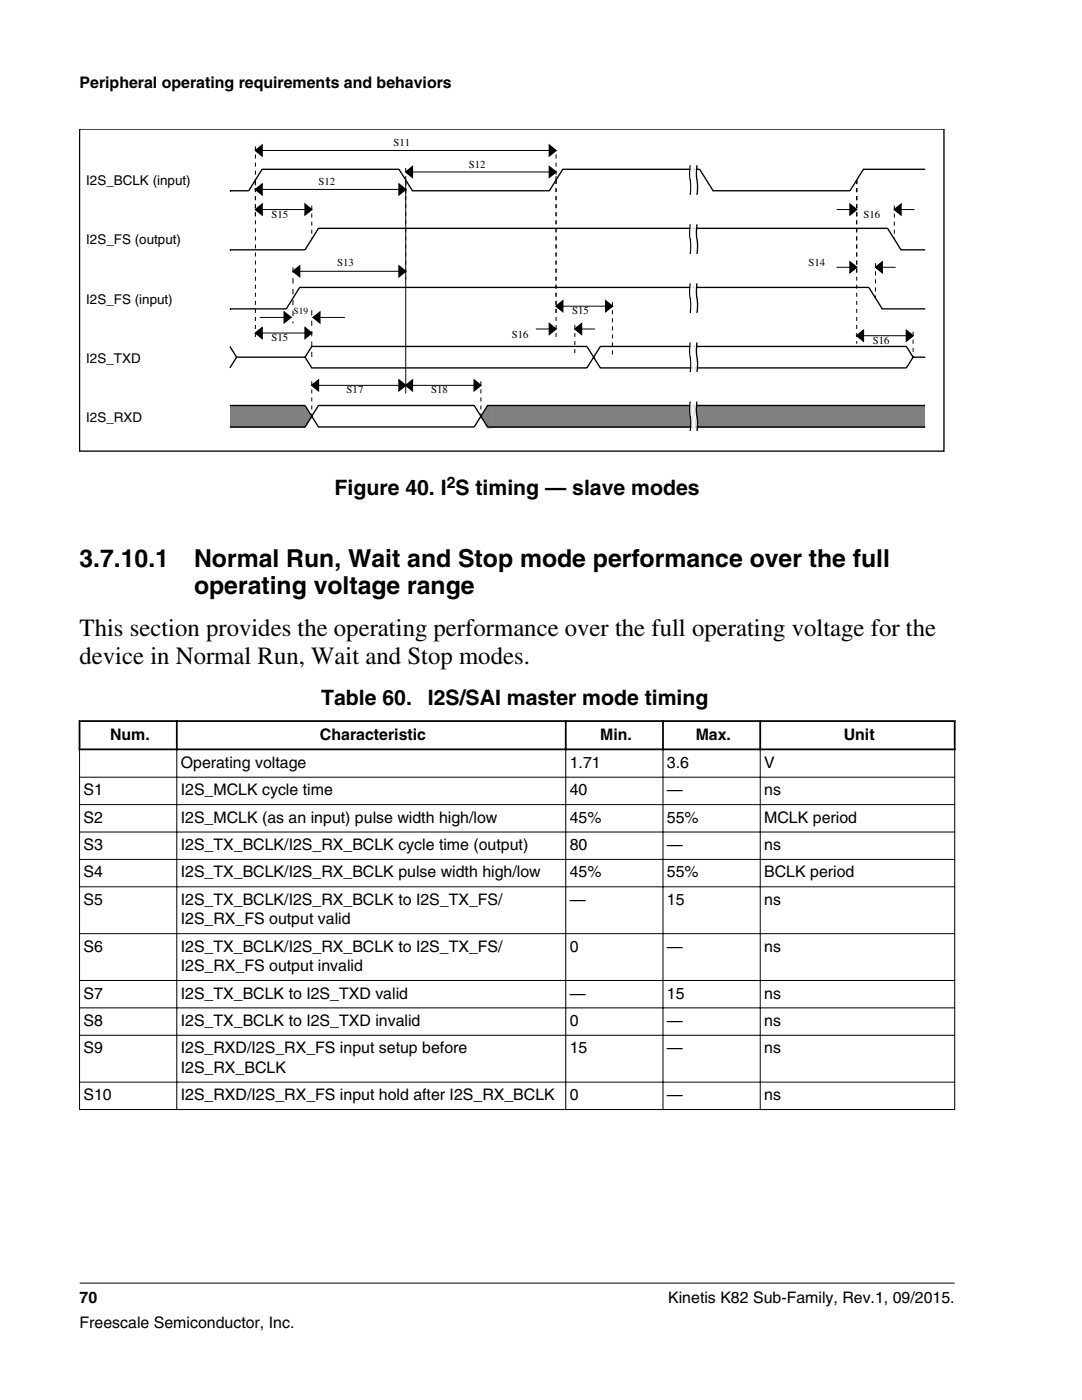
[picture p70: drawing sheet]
<svg xmlns="http://www.w3.org/2000/svg" width="216mm" height="279mm" viewBox="0 0 216 279" stroke-linecap="round" stroke-linejoin="round" font-family="sans-serif">
<defs><g id="words">
<g font-size="4.9">
<text x="15.9" y="113.2">3.7.10.1</text>
<text x="38.7" y="113.2">Normal Run, Wait and Stop mode performance over the full</text>
<text x="38.7" y="118.5">operating voltage range</text>
<text x="15.9" y="127">This section provides the operating performance over the full operating voltage for the</text>
<text x="15.9" y="132.6">device in Normal Run, Wait and Stop modes.</text>
</g>
<g font-size="4.2">
<text x="66.8" y="98.8">Figure 40. I S timing — slave modes</text>
<text x="64.1" y="140.7">Table 60.</text>
<text x="85.4" y="140.7">I2S/SAI master mode timing</text>
</g>
<g font-size="3.2">
<text x="15.9" y="17.5">Peripheral operating requirements and behaviors</text>
<text x="89.1" y="97.4">2</text>
<text x="22" y="147.6">Num.</text>
<text x="63.8" y="147.6">Characteristic</text>
<text x="119.8" y="147.6">Min.</text>
<text x="138.8" y="147.6">Max.</text>
<text x="168.4" y="147.6">Unit</text>
<text x="36.1" y="153.2">Operating voltage</text>
<text x="113.7" y="153.2">1.71</text>
<text x="133.1" y="153.2">3.6</text>
<text x="152.5" y="153.2">V</text>
<text x="16.7" y="158.7">S1</text>
<text x="36.1" y="158.7">I2S_MCLK cycle time</text>
<text x="113.7" y="158.7">40</text>
<text x="133.1" y="158.7">—</text>
<text x="152.5" y="158.7">ns</text>
<text x="16.7" y="164.2">S2</text>
<text x="36.1" y="164.2">I2S_MCLK (as an input) pulse width high/low</text>
<text x="113.7" y="164.2">45%</text>
<text x="133.1" y="164.2">55%</text>
<text x="152.5" y="164.2">MCLK period</text>
<text x="16.7" y="169.7">S3</text>
<text x="36.1" y="169.7">I2S_TX_BCLK/I2S_RX_BCLK cycle time (output)</text>
<text x="113.7" y="169.7">80</text>
<text x="133.1" y="169.7">—</text>
<text x="152.5" y="169.7">ns</text>
<text x="16.7" y="175.1">S4</text>
<text x="36.1" y="175.1">I2S_TX_BCLK/I2S_RX_BCLK pulse width high/low</text>
<text x="113.7" y="175.1">45%</text>
<text x="133.1" y="175.1">55%</text>
<text x="152.5" y="175.1">BCLK period</text>
<text x="16.7" y="180.6">S5</text>
<text x="36.1" y="180.6">I2S_TX_BCLK/I2S_RX_BCLK to I2S_TX_FS/</text>
<text x="36.1" y="184.5">I2S_RX_FS output valid</text>
<text x="113.7" y="180.6">—</text>
<text x="133.1" y="180.6">15</text>
<text x="152.5" y="180.6">ns</text>
<text x="16.7" y="189.9">S6</text>
<text x="36.1" y="189.9">I2S_TX_BCLK/I2S_RX_BCLK to I2S_TX_FS/</text>
<text x="113.7" y="189.9">0</text>
<text x="133.1" y="189.9">—</text>
<text x="152.5" y="189.9">ns</text>
<text x="36.1" y="193.8">I2S_RX_FS output invalid</text>
<text x="16.7" y="199.3">S7</text>
<text x="36.1" y="199.3">I2S_TX_BCLK to I2S_TXD valid</text>
<text x="113.7" y="199.3">—</text>
<text x="133.1" y="199.3">15</text>
<text x="152.5" y="199.3">ns</text>
<text x="16.7" y="204.8">S8</text>
<text x="36.1" y="204.8">I2S_TX_BCLK to I2S_TXD invalid</text>
<text x="113.7" y="204.8">0</text>
<text x="133.1" y="204.8">—</text>
<text x="152.5" y="204.8">ns</text>
<text x="16.7" y="210.2">S9</text>
<text x="36.1" y="210.2">I2S_RXD/I2S_RX_FS input setup before</text>
<text x="36.1" y="214.1">I2S_RX_BCLK</text>
<text x="113.7" y="210.2">15</text>
<text x="133.1" y="210.2">—</text>
<text x="152.5" y="210.2">ns</text>
<text x="16.7" y="219.6">S10</text>
<text x="36.1" y="219.6">I2S_RXD/I2S_RX_FS input hold after I2S_RX_BCLK</text>
<text x="113.7" y="219.6">0</text>
<text x="133.1" y="219.6">—</text>
<text x="152.5" y="219.6">ns</text>
<text x="15.9" y="260">70</text>
<text x="133.3" y="260">Kinetis K82 Sub-Family, Rev.1, 09/2015.</text>
<text x="15.9" y="265">Freescale Semiconductor, Inc.</text>
</g>
<g font-size="2.7">
<text x="17.2" y="37">I2S_BCLK (input)</text>
<text x="17.2" y="48.8">I2S_FS (output)</text>
<text x="17.2" y="60.6">I2S_FS (input)</text>
<text x="17.2" y="72.4">I2S_TXD</text>
<text x="17.2" y="84.1">I2S_RXD</text>
</g>
<g font-size="2.1">
<text x="78.5" y="29.2">S11</text>
<text x="93.5" y="33.5">S12</text>
<text x="63.5" y="37">S12</text>
<text x="54.2" y="43.4">S15</text>
<text x="172.3" y="43.4">S16</text>
<text x="67.3" y="53.1">S13</text>
<text x="161.3" y="53.1">S14</text>
<text x="114.2" y="62.7">S15</text>
<text x="54.2" y="68.1">S15</text>
<text x="102.1" y="67.5">S16</text>
<text x="174.2" y="68.6">S16</text>
<text x="69.2" y="78.5">S17</text>
<text x="86" y="78.5">S18</text>
</g>
<text font-size="1.9" x="58.6" y="62.8">S19</text>
</g></defs>
<path d="M15.9 25.8h172.5v64.2h-172.5z" fill="none" stroke="#000" stroke-width=".27"/>
<g fill="#808080">
<path d="M45.9 80.9h3.7v4.6h-3.7z"/>
<path d="M49.6 80.9h3.8v4.6h-3.8z"/>
<path d="M53.4 80.9h3.7v4.6h-3.7z"/>
<path d="M57.1 80.9h3.8v4.6h-3.8z"/>
<path d="M60.9 80.9l1.3 2.4-1.3 2.2z"/>
<path d="M97.3 80.9h1.1v4.6h-1.1l-1.3-2.2z"/>
<path d="M98.4 80.9h3.7v4.6h-3.7z"/>
<path d="M102.1 80.9h3.8v4.6h-3.8z"/>
<path d="M105.9 80.9h3.7v4.6h-3.7z"/>
<path d="M109.6 80.9h3.8v4.6h-3.8z"/>
<path d="M113.4 80.9h3.7v4.6h-3.7z"/>
<path d="M117.1 80.9h3.8v4.6h-3.8z"/>
<path d="M120.9 80.9h3.7v4.6h-3.7z"/>
<path d="M124.6 80.9h3.8v4.6h-3.8z"/>
<path d="M128.4 80.9h3.7v4.6h-3.7z"/>
<path d="M132.1 80.9h3.8v4.6h-3.8z"/>
<path d="M135.9 80.9h3.7v4.6h-3.7z"/>
<path d="M139.6 80.9h3.8v4.6h-3.8z"/>
<path d="M143.4 80.9h3.7v4.6h-3.7z"/>
<path d="M147.1 80.9h3.8v4.6h-3.8z"/>
<path d="M150.9 80.9h3.7v4.6h-3.7z"/>
<path d="M154.6 80.9h3.8v4.6h-3.8z"/>
<path d="M158.4 80.9h3.7v4.6h-3.7z"/>
<path d="M162.1 80.9h3.8v4.6h-3.8z"/>
<path d="M165.9 80.9h3.7v4.6h-3.7z"/>
<path d="M169.6 80.9h3.8v4.6h-3.8z"/>
<path d="M173.4 80.9h3.7v4.6h-3.7z"/>
<path d="M177.1 80.9h3.8v4.6h-3.8z"/>
<path d="M180.9 80.9h3.7v4.6h-3.7z"/>
</g>
<g fill="none" stroke="#000" stroke-width=".27">
<path d="M45.9 38.1h.1M51 30l1.3-1v2.1zM51 37.8l1.3-1.1v2.2zM79.6 36.7l1.4 1.1-1.4 1.1zM81 34.3l1.3-1v2.1zM109.6 29l1.4 1-1.4 1.1zM109.6 33.3l1.4 1-1.4 1.1zM137.7 33a14.5 14.5 0 0 0 .2 4.3l-.2 1.6M139.1 33a14.5 14.5 0 0 0 .1 4.3l-.1 1.6M184.6 33.8h-12.3l-2.7 4.3h-27.3l-2.7-4.3h-27.3l-2.7 4.3h-27.3l-2.7-4.3h-27.3l-2.7 4.3h-3.7M45.9 49.9h.1M45.9 49.9h15l2.6-4.3h113.6l2.7 4.3h4.8"/>
<path d="M51 41.8l1.3-1v2.1zM58.5 54.1l1.3-1v2.1zM60.9 40.8l1.3 1-1.3 1.1zM79.6 53.1l1.4 1-1.4 1.1zM137.7 44.8a14.5 14.5 0 0 0 .2 4.3l-.2 1.6M137.7 56.6a14.5 14.5 0 0 0 .2 4.2l-.2 1.6M139.1 44.8a14.5 14.5 0 0 0 .1 4.3l-.1 1.6M139.1 56.6a14.5 14.5 0 0 0 .1 4.2l-.1 1.6M169.6 40.8l1.3 1-1.3 1.1zM169.6 52.3l1.3 1-1.3 1.1zM174.7 53.3l1.3-1v2.1zM178.4 41.8l1.4-1v2.1z"/>
<path d="M45.9 61.6h.1M45.9 61.6h11.2l2.7-4.2h113.6l2.6 4.2h8.6M45.9 69.1l1.3 2.2M51 66.5l1.3-1.1v2.1zM56.7 62.3l1.4 1-1.4 1.1zM60.9 65.4l1.3 1.1-1.3 1zM60.9 71.3h-13.7l-1.3 2.1M60.9 71.3l1.3 2.1h54.9l2.7-4.3h61.1l1.3 2.2M60.9 71.3l1.3-2.2h54.9l2.7 4.3h61.1l1.3-2.1h2.4M62.2 76.9l1.3-1.1v2.2zM62.5 63.4l1.3-1.1v2.1zM79.6 75.8l1.4 1.1-1.4 1.1z"/>
<path d="M81 76.9l1.3-1.1v2.2zM94.6 75.8l1.4 1.1-1.4 1.1zM109.6 64.6l1.4 1.1-1.4 1zM111 61.1l1.3-1.1v2.2zM114.7 65.7l1.3-1.1v2.1zM120.9 60l1.3 1.1-1.3 1.1zM137.7 68.3a14.5 14.5 0 0 0 .2 4.3l-.2 1.6M139.1 68.3a14.5 14.5 0 0 0 .1 4.3l-.1 1.6M170.9 67l1.4-1.1v2.2zM180.9 65.9l1.3 1.1-1.3 1.1zM45.9 80.9h15l2.6 4.3h31.1l2.7-4.3h87.3M45.9 85.2h15l2.6-4.3h31.1l2.7 4.3h87.3"/>
<path d="M137.7 80.1a14.5 14.5 0 0 0 .2 4.3l-.2 1.6M139.1 80.1a14.5 14.5 0 0 0 .1 4.3l-.1 1.6"/>
</g>
<g fill="#000">
<path d="M51 30l1.3-1v2.1zM51 37.8l1.3-1.1v2.2zM79.6 36.7l1.4 1.1-1.4 1.1zM81 34.3l1.3-1v2.1zM109.6 29l1.4 1-1.4 1.1zM109.6 33.3l1.4 1-1.4 1.1zM51 41.8l1.3-1v2.1zM58.5 54.1l1.3-1v2.1zM60.9 40.8l1.3 1-1.3 1.1zM79.6 53.1l1.4 1-1.4 1.1zM169.6 40.8l1.3 1-1.3 1.1zM169.6 52.3l1.3 1-1.3 1.1z"/>
<path d="M174.7 53.3l1.3-1v2.1zM178.4 41.8l1.4-1v2.1zM51 66.5l1.3-1.1v2.1zM56.7 62.3l1.4 1-1.4 1.1zM60.9 65.4l1.3 1.1-1.3 1zM62.2 76.9l1.3-1.1v2.2zM62.5 63.4l1.3-1.1v2.1zM79.6 75.8l1.4 1.1-1.4 1.1zM81 76.9l1.3-1.1v2.2zM94.6 75.8l1.4 1.1-1.4 1.1zM111 61.1l1.3-1.1v2.2zM109.6 64.6l1.4 1.1-1.4 1z"/>
<path d="M114.7 65.7l1.3-1.1v2.1zM120.9 60l1.3 1.1-1.3 1.1zM170.9 67l1.4-1.1v2.2zM180.9 65.9l1.3 1.1-1.3 1.1z"/>
</g>
<g fill="none" stroke="#000" stroke-width=".2" stroke-dasharray=".8 .8" stroke-linecap="butt">
<path d="M51 35.9v7.5M51 35.9v32.2M51 29.2v6.7M51 37v-1.1M81 35.9v19.8M81 35.9v42.6M81 38.6v-2.7M81 33.5v2.4M111 35.9v26.8M111 35.9v31.4M111 30.8v5.1M111 35.1v.8"/>
<path d="M170.9 35.9v7.5M170.9 35.9v19M170.9 35.9v32.7M62.2 41v6.7M174.7 52.5v7M178.4 41v6.7M62.2 76.1v7M81 77.7v-41.8M96 76.1v7M114.7 64.9v6.4M122.2 60.3v11M182.2 66.2v5.1"/>
</g>
<g fill="none" stroke="#000" stroke-width=".2">
<path d="M51 30h60M51 37.8h30M81 34.3h30M51 41.8h11.2M58.5 54.1h22.5M166.9 41.8h4M166.9 53.3h4M174.7 53.3h4M178.4 41.8h4.1M51 66.5h11.2M51.8 63.4h6.5M62.2 76.9h33.8"/>
<path d="M62.4 63.4h6.4M106.9 65.7h4.1M111 61.1h11.2M114.7 65.7h4M170.9 67h11.3"/>
</g>
<path d="M58.5 53.3v11.2" fill="none" stroke="#000" stroke-width=".2" stroke-dasharray="1.1 1.1" stroke-linecap="butt"/>
<path d="M62.2 61.9v9.4" fill="none" stroke="#000" stroke-width=".2" stroke-dasharray="1 1" stroke-linecap="butt"/>
<g fill="none" stroke="#fff" stroke-width=".27">
<path d="M138 33a14.5 14.5 0 0 0 .1 4.3l-.1 1.6M138.3 33a14.5 14.5 0 0 0 .1 4.3l-.1 1.6M138.5 33a14.5 14.5 0 0 0 .2 4.3l-.2 1.6M138.8 33a14.5 14.5 0 0 0 .1 4.3l-.1 1.6M138 44.8a14.5 14.5 0 0 0 .1 4.3l-.1 1.6M138 56.6a14.5 14.5 0 0 0 .1 4.2l-.1 1.6M138.3 44.8a14.5 14.5 0 0 0 .1 4.3l-.1 1.6M138.3 56.6a14.5 14.5 0 0 0 .1 4.2l-.1 1.6M138.5 44.8a14.5 14.5 0 0 0 .2 4.3l-.2 1.6M138.5 56.6a14.5 14.5 0 0 0 .2 4.2l-.2 1.6M138.8 44.8a14.5 14.5 0 0 0 .1 4.3l-.1 1.6M138.8 56.6a14.5 14.5 0 0 0 .1 4.2l-.1 1.6"/>
<path d="M138 68.3a14.5 14.5 0 0 0 .1 4.3l-.1 1.6M138.3 68.3a14.5 14.5 0 0 0 .1 4.3l-.1 1.6M138.5 68.3a14.5 14.5 0 0 0 .2 4.3l-.2 1.6M138.8 68.3a14.5 14.5 0 0 0 .1 4.3l-.1 1.6M138 80.1a14.5 14.5 0 0 0 .1 4.3l-.1 1.6M138.3 80.1a14.5 14.5 0 0 0 .1 4.3l-.1 1.6M138.5 80.1a14.5 14.5 0 0 0 .2 4.3l-.2 1.6M138.8 80.1a14.5 14.5 0 0 0 .1 4.3l-.1 1.6"/>
</g>
<g fill="#fff">
<path d="M15.9 137h174.6v86.3h-174.6z" fill-rule="evenodd"/>
<path d="M16.1 144.1h19v5.3h-19z" fill-rule="evenodd"/>
<path d="M35.5 144.1h77.2v5.3h-77.2z" fill-rule="evenodd"/>
<path d="M113.1 144.1h19v5.3h-19z" fill-rule="evenodd"/>
<path d="M132.5 144.1h19v5.3h-19z" fill-rule="evenodd"/>
<path d="M151.9 144.1h38.4v5.3h-38.4z" fill-rule="evenodd"/>
<path d="M16 149.7h19.2v5.3h-19.2z" fill-rule="evenodd"/>
<path d="M35.4 149.7h77.4v5.3h-77.4z" fill-rule="evenodd"/>
<path d="M113 149.7h19.2v5.3h-19.2z" fill-rule="evenodd"/>
<path d="M132.4 149.7h19.2v5.3h-19.2z" fill-rule="evenodd"/>
<path d="M151.8 149.7h38.6v5.3h-38.6z" fill-rule="evenodd"/>
<path d="M16 155.2h19.2v5.3h-19.2z" fill-rule="evenodd"/>
<path d="M35.4 155.2h77.4v5.3h-77.4z" fill-rule="evenodd"/>
<path d="M113 155.2h19.2v5.3h-19.2z" fill-rule="evenodd"/>
<path d="M132.4 155.2h19.2v5.3h-19.2z" fill-rule="evenodd"/>
<path d="M151.8 155.2h38.6v5.3h-38.6z" fill-rule="evenodd"/>
<path d="M16 160.7h19.2v5.3h-19.2z" fill-rule="evenodd"/>
<path d="M35.4 160.7h77.4v5.3h-77.4z" fill-rule="evenodd"/>
<path d="M113 160.7h19.2v5.3h-19.2z" fill-rule="evenodd"/>
<path d="M132.4 160.7h19.2v5.3h-19.2z" fill-rule="evenodd"/>
<path d="M151.8 160.7h38.6v5.3h-38.6z" fill-rule="evenodd"/>
<path d="M16 166.1h19.2v5.3h-19.2z" fill-rule="evenodd"/>
<path d="M35.4 166.1h77.4v5.3h-77.4z" fill-rule="evenodd"/>
<path d="M113 166.1h19.2v5.3h-19.2z" fill-rule="evenodd"/>
<path d="M132.4 166.1h19.2v5.3h-19.2z" fill-rule="evenodd"/>
<path d="M151.8 166.1h38.6v5.3h-38.6z" fill-rule="evenodd"/>
<path d="M16 171.6h19.2v5.3h-19.2z" fill-rule="evenodd"/>
<path d="M35.4 171.6h77.4v5.3h-77.4z" fill-rule="evenodd"/>
<path d="M113 171.6h19.2v5.3h-19.2z" fill-rule="evenodd"/>
<path d="M132.4 171.6h19.2v5.3h-19.2z" fill-rule="evenodd"/>
<path d="M151.8 171.6h38.6v5.3h-38.6z" fill-rule="evenodd"/>
<path d="M16 177.1h19.2v9.1h-19.2z" fill-rule="evenodd"/>
<path d="M35.4 177.1h77.4v9.1h-77.4z" fill-rule="evenodd"/>
<path d="M113 177.1h19.2v9.1h-19.2z" fill-rule="evenodd"/>
<path d="M132.4 177.1h19.2v9.1h-19.2z" fill-rule="evenodd"/>
<path d="M151.8 177.1h38.6v9.1h-38.6z" fill-rule="evenodd"/>
<path d="M16 186.4h19.2v9.2h-19.2z" fill-rule="evenodd"/>
<path d="M35.4 186.4h77.4v9.2h-77.4z" fill-rule="evenodd"/>
<path d="M113 186.4h19.2v9.2h-19.2z" fill-rule="evenodd"/>
<path d="M132.4 186.4h19.2v9.2h-19.2z" fill-rule="evenodd"/>
<path d="M151.8 186.4h38.6v9.2h-38.6z" fill-rule="evenodd"/>
<path d="M16 195.8h19.2v5.3h-19.2z" fill-rule="evenodd"/>
<path d="M35.4 195.8h77.4v5.3h-77.4z" fill-rule="evenodd"/>
<path d="M113 195.8h19.2v5.3h-19.2z" fill-rule="evenodd"/>
<path d="M132.4 195.8h19.2v5.3h-19.2z" fill-rule="evenodd"/>
<path d="M151.8 195.8h38.6v5.3h-38.6z" fill-rule="evenodd"/>
<path d="M16 201.2h19.2v5.3h-19.2z" fill-rule="evenodd"/>
<path d="M35.4 201.2h77.4v5.3h-77.4z" fill-rule="evenodd"/>
<path d="M113 201.2h19.2v5.3h-19.2z" fill-rule="evenodd"/>
<path d="M132.4 201.2h19.2v5.3h-19.2z" fill-rule="evenodd"/>
<path d="M151.8 201.2h38.6v5.3h-38.6z" fill-rule="evenodd"/>
<path d="M16 206.7h19.2v9.2h-19.2z" fill-rule="evenodd"/>
<path d="M35.4 206.7h77.4v9.2h-77.4z" fill-rule="evenodd"/>
<path d="M113 206.7h19.2v9.2h-19.2z" fill-rule="evenodd"/>
<path d="M132.4 206.7h19.2v9.2h-19.2z" fill-rule="evenodd"/>
<path d="M151.8 206.7h38.6v9.2h-38.6z" fill-rule="evenodd"/>
<path d="M16 216.1h19.2v5.2h-19.2z" fill-rule="evenodd"/>
<path d="M35.4 216.1h77.4v5.2h-77.4z" fill-rule="evenodd"/>
<path d="M113 216.1h19.2v5.2h-19.2z" fill-rule="evenodd"/>
<path d="M132.4 216.1h19.2v5.2h-19.2z" fill-rule="evenodd"/>
<path d="M151.8 216.1h38.6v5.2h-38.6z" fill-rule="evenodd"/>
</g>
<path d="M15.7 143.9h175M15.7 149.6h175M15.9 143.7v6M35.3 143.7v6M112.9 143.7v6M132.3 143.7v6M151.7 143.7v6M190.5 143.7v6" fill="none" stroke="#000" stroke-width=".35"/>
<g fill="none" stroke="#000" stroke-width=".2">
<path d="M15.8 155.1h174.8M15.9 149.7v71.8M35.3 149.3v72.2M112.9 149.3v72.2M132.3 149.3v72.2M151.7 149.3v72.2M190.5 149.7v71.8M15.8 160.6h174.8M15.8 166h174.8M15.8 171.5h174.8M15.8 177h174.8M15.8 186.3h174.8"/>
<path d="M15.8 195.7h174.8M15.8 201.1h174.8M15.8 206.6h174.8M15.8 216h174.8M15.8 221.4h174.8M15.9 256.1h174.6"/>
</g>
<use href="#words"/>
</svg>
